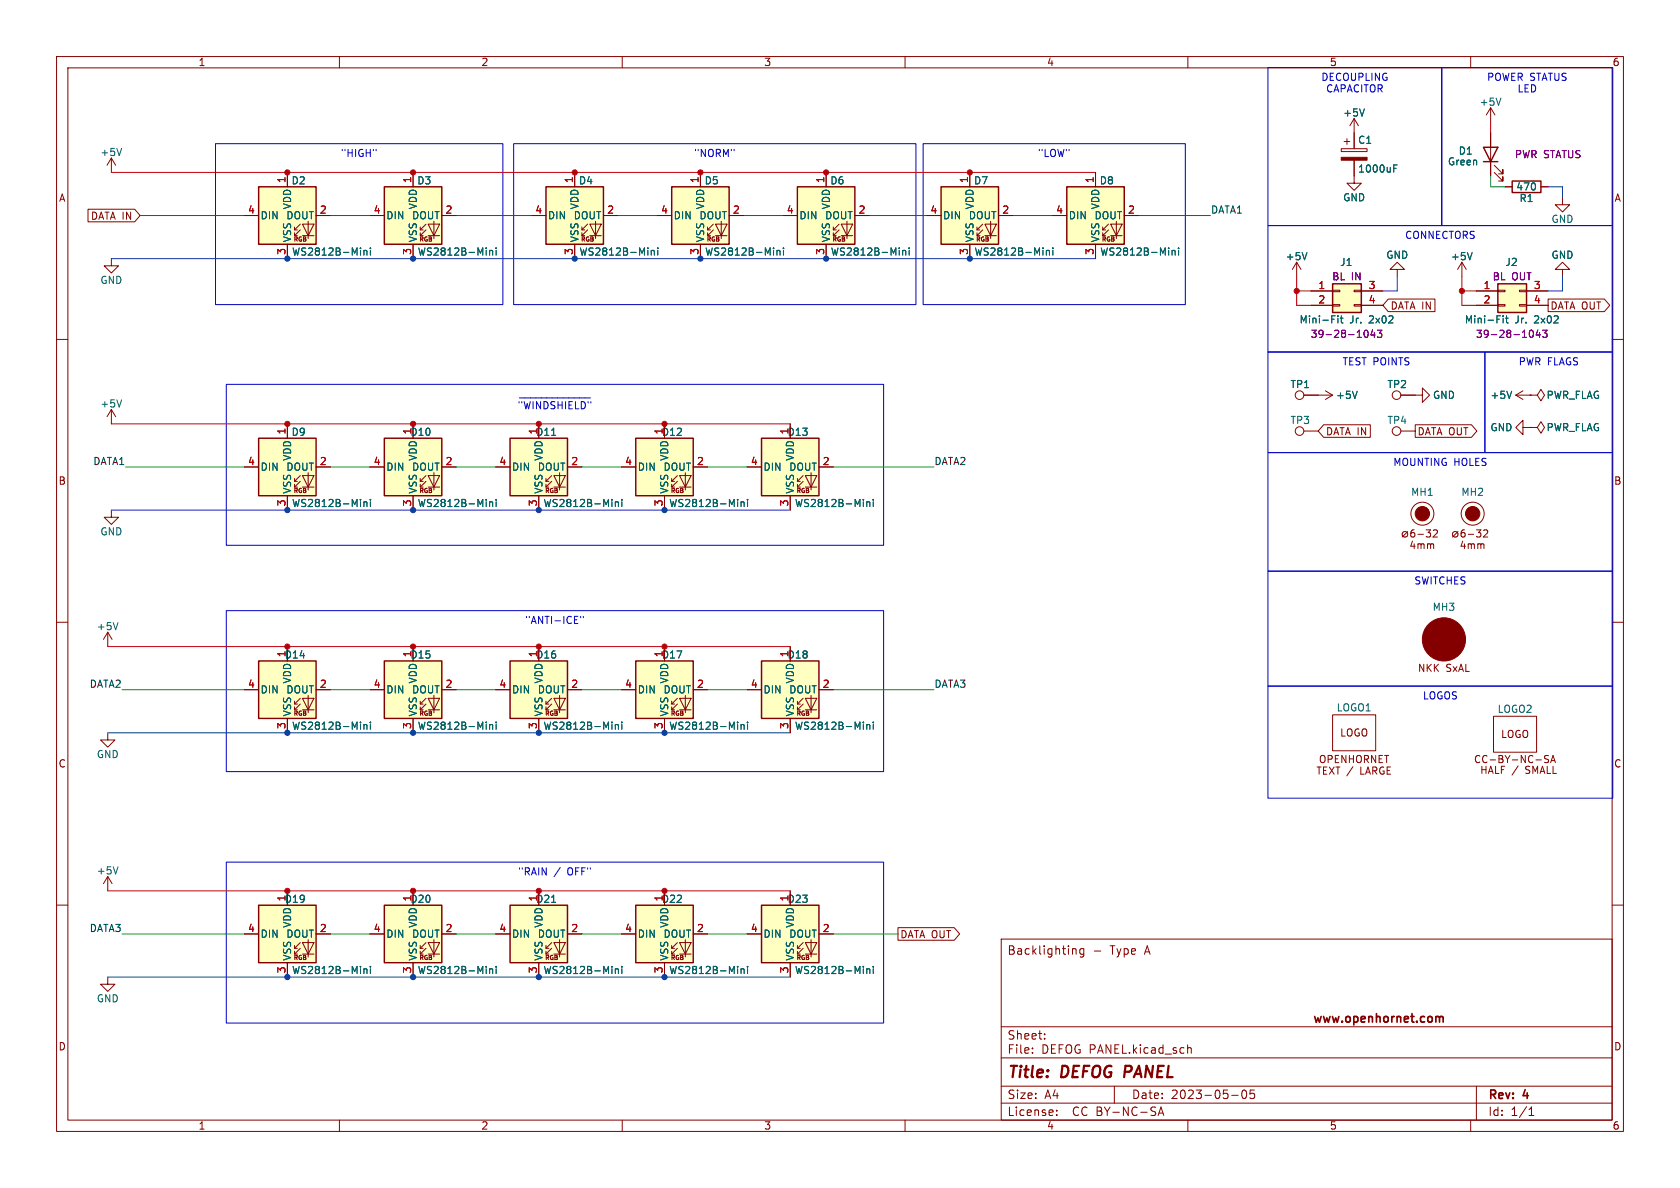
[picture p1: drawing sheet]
<svg xmlns="http://www.w3.org/2000/svg" width="297mm" height="210mm" viewBox="0 0 297 210" stroke-linecap="round" stroke-linejoin="round" font-family="sans-serif">
<defs><g id="words">
<g font-size="2.8" fill="#840000">
<text x="178" y="191">Title:</text>
<text x="187.5" y="191">DEFOG PANEL</text>
</g>
<g font-size="2.1" fill="#840000">
<text x="178" y="168.9">Backlighting</text>
<text x="196.2" y="168.9">Type</text>
<text x="202.3" y="168.9">A</text>
<text x="178" y="183.9">Sheet:</text>
<text x="232" y="181.1">www.openhornet.com</text>
<text x="178" y="186.4">File:</text>
<text x="184" y="186.4">DEFOG PANEL.kicad_sch</text>
<text x="178" y="197.4">License:</text>
<text x="178" y="194.4">Size:</text>
<text x="184.6" y="194.4">A4</text>
<text x="189.5" y="197.4">CC BY-NC-SA</text>
<text x="200" y="194.4">Date:</text>
<text x="206.9" y="194.4">2023-05-05</text>
<text x="263" y="194.6">Rev:</text>
<text x="263" y="197.4">Id:</text>
<text x="267" y="197.4">1/1</text>
<text x="269.2" y="194.6">4</text>
</g>
<g font-size="1.8" fill="#840000">
<text x="35" y="11.8">1</text>
<text x="85" y="11.8">2</text>
<text x="135" y="11.8">3</text>
<text x="185" y="11.8">4</text>
<text x="235" y="11.8">5</text>
<text x="285" y="11.8">6</text>
<text x="10.4" y="35.8">A</text>
<text x="285.4" y="35.8">A</text>
<text x="16.1" y="39">DATA IN</text>
<text x="245.7" y="54.9">DATA IN</text>
<text x="274" y="54.9">DATA OUT</text>
<text x="234.3" y="77.1">DATA IN</text>
<text x="250.5" y="77.1">DATA OUT</text>
<text x="10.3" y="85.8">B</text>
<text x="285.3" y="85.8">B</text>
<text x="252.6" y="96.2">4mm</text>
<text x="261.4" y="96.2">4mm</text>
<text x="250.6" y="118.9">NKK</text>
<text x="255.6" y="118.9">SxAL</text>
<text x="236.8" y="130.4">LOGO</text>
<text x="265.3" y="130.6">LOGO</text>
<text x="10.3" y="135.8">C</text>
<text x="244.8" y="136.1">/</text>
<text x="260.5" y="135.1">CC-BY-NC-SA</text>
<text x="261.1" y="137">HALF /</text>
<text x="269.1" y="137">SMALL</text>
<text x="285.3" y="135.8">C</text>
<text x="159.1" y="166">DATA OUT</text>
<text x="10.3" y="185.8">D</text>
<text x="285.3" y="185.8">D</text>
<text x="35" y="199.8">1</text>
<text x="85" y="199.8">2</text>
<text x="135" y="199.8">3</text>
<text x="185" y="199.8">4</text>
<text x="235" y="199.8">5</text>
<text x="285" y="199.8">6</text>
</g>
<g font-size="1.8" fill="#0000c2">
<text x="233.5" y="14.5">DECOUPLING</text>
<text x="234.4" y="16.6">CAPACITOR</text>
<text x="262.8" y="14.5">POWER STATUS</text>
<text x="268.2" y="16.6">LED</text>
<text x="60.2" y="28">&quot;HIGH&quot;</text>
<text x="122.6" y="28">&quot;NORM&quot;</text>
<text x="183.4" y="28">&quot;LOW&quot;</text>
<text x="248.3" y="42.5">CONNECTORS</text>
<text x="237.3" y="64.8">TEST POINTS</text>
<text x="268.4" y="64.8">PWR FLAGS</text>
<text x="91.8" y="70.5">_____________</text>
<text x="91.5" y="72.6">&quot;WINDSHIELD&quot;</text>
<text x="246.3" y="82.6">MOUNTING HOLES</text>
<text x="250" y="103.6">SWITCHES</text>
<text x="92.8" y="110.6">&quot;ANTI-ICE&quot;</text>
<text x="251.5" y="123.9">LOGOS</text>
<text x="91.5" y="155">&quot;RAIN</text>
<text x="100.3" y="155">OFF&quot;</text>
</g>
<g font-size="1.8" fill="#006464">
<text x="237.4" y="20.8">+5V</text>
<text x="261.5" y="18.9">+5V</text>
<text x="17.7" y="27.7">+5V</text>
<text x="240" y="25.6">C1</text>
<text x="255.9" y="29.4">Green</text>
<text x="257.8" y="27.5">D1</text>
<text x="51.5" y="32.8">D2</text>
<text x="73.7" y="32.8">D3</text>
<text x="102.3" y="32.8">D4</text>
<text x="124.5" y="32.8">D5</text>
<text x="146.7" y="32.8">D6</text>
<text x="172.1" y="32.8">D7</text>
<text x="194.4" y="32.8">D8</text>
<text x="237.4" y="35.8">GND</text>
<text x="240" y="30.7">1000uF</text>
<text x="268" y="33.8">470</text>
<text x="268.6" y="35.9">R1</text>
<text x="46" y="38.9">DIN</text>
<text x="50.6" y="38.9">DOUT</text>
<text x="51.6" y="37" transform="rotate(-90 51.6 37)">VDD</text>
<text x="68.2" y="38.9">DIN</text>
<text x="72.8" y="38.9">DOUT</text>
<text x="73.9" y="37" transform="rotate(-90 73.9 37)">VDD</text>
<text x="96.8" y="38.9">DIN</text>
<text x="101.4" y="38.9">DOUT</text>
<text x="102.4" y="37" transform="rotate(-90 102.4 37)">VDD</text>
<text x="119" y="38.9">DIN</text>
<text x="123.6" y="38.9">DOUT</text>
<text x="124.7" y="37" transform="rotate(-90 124.7 37)">VDD</text>
<text x="141.2" y="38.9">DIN</text>
<text x="145.9" y="38.9">DOUT</text>
<text x="146.9" y="37" transform="rotate(-90 146.9 37)">VDD</text>
<text x="166.6" y="38.9">DIN</text>
<text x="171.3" y="38.9">DOUT</text>
<text x="172.3" y="37" transform="rotate(-90 172.3 37)">VDD</text>
<text x="188.8" y="38.9">DIN</text>
<text x="193.5" y="38.9">DOUT</text>
<text x="194.5" y="37" transform="rotate(-90 194.5 37)">VDD</text>
<text x="274.2" y="39.6">GND</text>
<text x="51.6" y="45.3">WS2812B-Mini</text>
<text x="51.6" y="42.9" transform="rotate(-90 51.6 42.9)">VSS</text>
<text x="73.8" y="45.3">WS2812B-Mini</text>
<text x="73.9" y="42.9" transform="rotate(-90 73.9 42.9)">VSS</text>
<text x="102.4" y="45.3">WS2812B-Mini</text>
<text x="102.4" y="42.9" transform="rotate(-90 102.4 42.9)">VSS</text>
<text x="124.6" y="45.3">WS2812B-Mini</text>
<text x="124.7" y="42.9" transform="rotate(-90 124.7 42.9)">VSS</text>
<text x="146.8" y="45.3">WS2812B-Mini</text>
<text x="146.9" y="42.9" transform="rotate(-90 146.9 42.9)">VSS</text>
<text x="172.2" y="45.3">WS2812B-Mini</text>
<text x="172.3" y="42.9" transform="rotate(-90 172.3 42.9)">VSS</text>
<text x="194.4" y="45.3">WS2812B-Mini</text>
<text x="194.5" y="42.9" transform="rotate(-90 194.5 42.9)">VSS</text>
<text x="227.2" y="46.2">+5V</text>
<text x="236.9" y="47.2">J1</text>
<text x="245" y="45.9">GND</text>
<text x="256.4" y="46.2">+5V</text>
<text x="266.1" y="47.2">J2</text>
<text x="274.2" y="45.9">GND</text>
<text x="17.7" y="50.4">GND</text>
<text x="229.7" y="57.3">Mini-Fit</text>
<text x="238.6" y="57.3">Jr.</text>
<text x="242" y="57.3">2x02</text>
<text x="258.9" y="57.3">Mini-Fit</text>
<text x="267.8" y="57.3">Jr.</text>
<text x="271.2" y="57.3">2x02</text>
<text x="228.1" y="68.8">TP1</text>
<text x="236.1" y="70.7">+5V</text>
<text x="245.2" y="68.8">TP2</text>
<text x="253.3" y="70.7">GND</text>
<text x="263.4" y="70.7">+5V</text>
<text x="273.3" y="70.7">PWR_FLAG</text>
<text x="17.7" y="72.2">+5V</text>
<text x="51.5" y="77.2">D9</text>
<text x="72.5" y="77.2">D10</text>
<text x="94.7" y="77.2">D11</text>
<text x="117" y="77.2">D12</text>
<text x="139.2" y="77.2">D13</text>
<text x="228.1" y="75.1">TP3</text>
<text x="245.2" y="75.1">TP4</text>
<text x="263.4" y="76.4">GND</text>
<text x="273.3" y="76.4">PWR_FLAG</text>
<text x="46" y="83.4">DIN</text>
<text x="50.6" y="83.4">DOUT</text>
<text x="51.6" y="81.5" transform="rotate(-90 51.6 81.5)">VDD</text>
<text x="68.2" y="83.4">DIN</text>
<text x="72.8" y="83.4">DOUT</text>
<text x="73.9" y="81.5" transform="rotate(-90 73.9 81.5)">VDD</text>
<text x="90.4" y="83.4">DIN</text>
<text x="95.1" y="83.4">DOUT</text>
<text x="96.1" y="81.5" transform="rotate(-90 96.1 81.5)">VDD</text>
<text x="112.6" y="83.4">DIN</text>
<text x="117.3" y="83.4">DOUT</text>
<text x="118.3" y="81.5" transform="rotate(-90 118.3 81.5)">VDD</text>
<text x="134.9" y="83.4">DIN</text>
<text x="139.5" y="83.4">DOUT</text>
<text x="140.5" y="81.5" transform="rotate(-90 140.5 81.5)">VDD</text>
<text x="51.6" y="89.8">WS2812B-Mini</text>
<text x="51.6" y="87.4" transform="rotate(-90 51.6 87.4)">VSS</text>
<text x="73.8" y="89.8">WS2812B-Mini</text>
<text x="73.9" y="87.4" transform="rotate(-90 73.9 87.4)">VSS</text>
<text x="96" y="89.8">WS2812B-Mini</text>
<text x="96.1" y="87.4" transform="rotate(-90 96.1 87.4)">VSS</text>
<text x="118.2" y="89.8">WS2812B-Mini</text>
<text x="118.3" y="87.4" transform="rotate(-90 118.3 87.4)">VSS</text>
<text x="140.5" y="89.8">WS2812B-Mini</text>
<text x="140.5" y="87.4" transform="rotate(-90 140.5 87.4)">VSS</text>
<text x="249.4" y="87.8">MH1</text>
<text x="258.3" y="87.8">MH2</text>
<text x="17.7" y="94.8">GND</text>
<text x="17.1" y="111.6">+5V</text>
<text x="253.2" y="108.1">MH3</text>
<text x="50.3" y="116.6">D14</text>
<text x="72.5" y="116.6">D15</text>
<text x="94.7" y="116.6">D16</text>
<text x="117" y="116.6">D17</text>
<text x="139.2" y="116.6">D18</text>
<text x="46" y="122.7">DIN</text>
<text x="50.6" y="122.7">DOUT</text>
<text x="51.6" y="120.8" transform="rotate(-90 51.6 120.8)">VDD</text>
<text x="68.2" y="122.7">DIN</text>
<text x="72.8" y="122.7">DOUT</text>
<text x="73.9" y="120.8" transform="rotate(-90 73.9 120.8)">VDD</text>
<text x="90.4" y="122.7">DIN</text>
<text x="95.1" y="122.7">DOUT</text>
<text x="96.1" y="120.8" transform="rotate(-90 96.1 120.8)">VDD</text>
<text x="112.6" y="122.7">DIN</text>
<text x="117.3" y="122.7">DOUT</text>
<text x="118.3" y="120.8" transform="rotate(-90 118.3 120.8)">VDD</text>
<text x="134.9" y="122.7">DIN</text>
<text x="139.5" y="122.7">DOUT</text>
<text x="140.5" y="120.8" transform="rotate(-90 140.5 120.8)">VDD</text>
<text x="236.2" y="125.9">LOGO1</text>
<text x="51.6" y="129.2">WS2812B-Mini</text>
<text x="51.6" y="126.7" transform="rotate(-90 51.6 126.7)">VSS</text>
<text x="73.8" y="129.2">WS2812B-Mini</text>
<text x="73.9" y="126.7" transform="rotate(-90 73.9 126.7)">VSS</text>
<text x="96" y="129.2">WS2812B-Mini</text>
<text x="96.1" y="126.7" transform="rotate(-90 96.1 126.7)">VSS</text>
<text x="118.2" y="129.2">WS2812B-Mini</text>
<text x="118.3" y="126.7" transform="rotate(-90 118.3 126.7)">VSS</text>
<text x="140.5" y="129.2">WS2812B-Mini</text>
<text x="140.5" y="126.7" transform="rotate(-90 140.5 126.7)">VSS</text>
<text x="264.7" y="126.2">LOGO2</text>
<text x="17.1" y="134.2">GND</text>
<text x="17.1" y="154.7">+5V</text>
<text x="50.3" y="159.8">D19</text>
<text x="72.5" y="159.8">D20</text>
<text x="94.7" y="159.8">D21</text>
<text x="117" y="159.8">D22</text>
<text x="139.2" y="159.8">D23</text>
<text x="46" y="165.9">DIN</text>
<text x="50.6" y="165.9">DOUT</text>
<text x="51.6" y="164" transform="rotate(-90 51.6 164)">VDD</text>
<text x="68.2" y="165.9">DIN</text>
<text x="72.8" y="165.9">DOUT</text>
<text x="73.9" y="164" transform="rotate(-90 73.9 164)">VDD</text>
<text x="90.4" y="165.9">DIN</text>
<text x="95.1" y="165.9">DOUT</text>
<text x="96.1" y="164" transform="rotate(-90 96.1 164)">VDD</text>
<text x="112.6" y="165.9">DIN</text>
<text x="117.3" y="165.9">DOUT</text>
<text x="118.3" y="164" transform="rotate(-90 118.3 164)">VDD</text>
<text x="134.9" y="165.9">DIN</text>
<text x="139.5" y="165.9">DOUT</text>
<text x="140.5" y="164" transform="rotate(-90 140.5 164)">VDD</text>
<text x="51.6" y="172.3">WS2812B-Mini</text>
<text x="51.6" y="169.9" transform="rotate(-90 51.6 169.9)">VSS</text>
<text x="73.8" y="172.3">WS2812B-Mini</text>
<text x="73.9" y="169.9" transform="rotate(-90 73.9 169.9)">VSS</text>
<text x="96" y="172.3">WS2812B-Mini</text>
<text x="96.1" y="169.9" transform="rotate(-90 96.1 169.9)">VSS</text>
<text x="118.2" y="172.3">WS2812B-Mini</text>
<text x="118.3" y="169.9" transform="rotate(-90 118.3 169.9)">VSS</text>
<text x="140.5" y="172.3">WS2812B-Mini</text>
<text x="140.5" y="169.9" transform="rotate(-90 140.5 169.9)">VSS</text>
<text x="17.1" y="177.4">GND</text>
</g>
<g font-size="1.8" fill="#840084">
<text x="267.8" y="28.1">PWR STATUS</text>
<text x="235.5" y="49.7">BL IN</text>
<text x="263.8" y="49.7">BL OUT</text>
<text x="231.7" y="59.9">39-28-1043</text>
<text x="260.9" y="59.9">39-28-1043</text>
</g>
<g font-size="1.8" fill="#a90000">
<text x="50.5" y="32.4" transform="rotate(-90 50.5 32.4)">1</text>
<text x="72.8" y="32.4" transform="rotate(-90 72.8 32.4)">1</text>
<text x="101.3" y="32.4" transform="rotate(-90 101.3 32.4)">1</text>
<text x="123.6" y="32.4" transform="rotate(-90 123.6 32.4)">1</text>
<text x="145.8" y="32.4" transform="rotate(-90 145.8 32.4)">1</text>
<text x="171.2" y="32.4" transform="rotate(-90 171.2 32.4)">1</text>
<text x="193.4" y="32.4" transform="rotate(-90 193.4 32.4)">1</text>
<text x="43.8" y="37.8">4</text>
<text x="56.5" y="37.8">2</text>
<text x="66" y="37.8">4</text>
<text x="78.7" y="37.8">2</text>
<text x="94.6" y="37.8">4</text>
<text x="107.3" y="37.8">2</text>
<text x="116.8" y="37.8">4</text>
<text x="129.5" y="37.8">2</text>
<text x="139" y="37.8">4</text>
<text x="151.7" y="37.8">2</text>
<text x="164.4" y="37.8">4</text>
<text x="177.1" y="37.8">2</text>
<text x="186.7" y="37.8">4</text>
<text x="199.4" y="37.8">2</text>
<text x="50.5" y="45.1" transform="rotate(-90 50.5 45.1)">3</text>
<text x="72.8" y="45.1" transform="rotate(-90 72.8 45.1)">3</text>
<text x="101.3" y="45.1" transform="rotate(-90 101.3 45.1)">3</text>
<text x="123.6" y="45.1" transform="rotate(-90 123.6 45.1)">3</text>
<text x="145.8" y="45.1" transform="rotate(-90 145.8 45.1)">3</text>
<text x="171.2" y="45.1" transform="rotate(-90 171.2 45.1)">3</text>
<text x="193.4" y="45.1" transform="rotate(-90 193.4 45.1)">3</text>
<text x="233" y="51.2">1</text>
<text x="233" y="53.7">2</text>
<text x="241.9" y="51.2">3</text>
<text x="241.9" y="53.7">4</text>
<text x="262.2" y="51.2">1</text>
<text x="262.2" y="53.7">2</text>
<text x="271.1" y="51.2">3</text>
<text x="271.1" y="53.7">4</text>
<text x="50.5" y="76.9" transform="rotate(-90 50.5 76.9)">1</text>
<text x="72.8" y="76.9" transform="rotate(-90 72.8 76.9)">1</text>
<text x="95" y="76.9" transform="rotate(-90 95 76.9)">1</text>
<text x="117.2" y="76.9" transform="rotate(-90 117.2 76.9)">1</text>
<text x="139.4" y="76.9" transform="rotate(-90 139.4 76.9)">1</text>
<text x="43.8" y="82.3">4</text>
<text x="56.5" y="82.3">2</text>
<text x="66" y="82.3">4</text>
<text x="78.7" y="82.3">2</text>
<text x="88.2" y="82.3">4</text>
<text x="100.9" y="82.3">2</text>
<text x="110.5" y="82.3">4</text>
<text x="123.2" y="82.3">2</text>
<text x="132.7" y="82.3">4</text>
<text x="145.4" y="82.3">2</text>
<text x="50.5" y="89.6" transform="rotate(-90 50.5 89.6)">3</text>
<text x="72.8" y="89.6" transform="rotate(-90 72.8 89.6)">3</text>
<text x="95" y="89.6" transform="rotate(-90 95 89.6)">3</text>
<text x="117.2" y="89.6" transform="rotate(-90 117.2 89.6)">3</text>
<text x="139.4" y="89.6" transform="rotate(-90 139.4 89.6)">3</text>
<text x="50.5" y="116.2" transform="rotate(-90 50.5 116.2)">1</text>
<text x="72.8" y="116.2" transform="rotate(-90 72.8 116.2)">1</text>
<text x="95" y="116.2" transform="rotate(-90 95 116.2)">1</text>
<text x="117.2" y="116.2" transform="rotate(-90 117.2 116.2)">1</text>
<text x="139.4" y="116.2" transform="rotate(-90 139.4 116.2)">1</text>
<text x="43.8" y="121.7">4</text>
<text x="56.5" y="121.7">2</text>
<text x="66" y="121.7">4</text>
<text x="78.7" y="121.7">2</text>
<text x="88.2" y="121.7">4</text>
<text x="100.9" y="121.7">2</text>
<text x="110.5" y="121.7">4</text>
<text x="123.2" y="121.7">2</text>
<text x="132.7" y="121.7">4</text>
<text x="145.4" y="121.7">2</text>
<text x="50.5" y="128.9" transform="rotate(-90 50.5 128.9)">3</text>
<text x="72.8" y="128.9" transform="rotate(-90 72.8 128.9)">3</text>
<text x="95" y="128.9" transform="rotate(-90 95 128.9)">3</text>
<text x="117.2" y="128.9" transform="rotate(-90 117.2 128.9)">3</text>
<text x="139.4" y="128.9" transform="rotate(-90 139.4 128.9)">3</text>
<text x="50.5" y="159.4" transform="rotate(-90 50.5 159.4)">1</text>
<text x="72.8" y="159.4" transform="rotate(-90 72.8 159.4)">1</text>
<text x="95" y="159.4" transform="rotate(-90 95 159.4)">1</text>
<text x="117.2" y="159.4" transform="rotate(-90 117.2 159.4)">1</text>
<text x="139.4" y="159.4" transform="rotate(-90 139.4 159.4)">1</text>
<text x="43.8" y="164.8">4</text>
<text x="56.5" y="164.8">2</text>
<text x="66" y="164.8">4</text>
<text x="78.7" y="164.8">2</text>
<text x="88.2" y="164.8">4</text>
<text x="100.9" y="164.8">2</text>
<text x="110.5" y="164.8">4</text>
<text x="123.2" y="164.8">2</text>
<text x="132.7" y="164.8">4</text>
<text x="145.4" y="164.8">2</text>
<text x="50.5" y="172.1" transform="rotate(-90 50.5 172.1)">3</text>
<text x="72.8" y="172.1" transform="rotate(-90 72.8 172.1)">3</text>
<text x="95" y="172.1" transform="rotate(-90 95 172.1)">3</text>
<text x="117.2" y="172.1" transform="rotate(-90 117.2 172.1)">3</text>
<text x="139.4" y="172.1" transform="rotate(-90 139.4 172.1)">3</text>
</g>
<g font-size="1.8" fill="#0f0f0f">
<text x="214" y="37.8">DATA1</text>
<text x="16.5" y="82.3">DATA1</text>
<text x="165.1" y="82.3">DATA2</text>
<text x="15.8" y="121.7">DATA2</text>
<text x="165.1" y="121.7">DATA3</text>
<text x="15.8" y="164.8">DATA3</text>
</g>
<g font-size="1.1" fill="#840000">
<text x="51.8" y="42.9">RGB</text>
<text x="74.1" y="42.9">RGB</text>
<text x="102.6" y="42.9">RGB</text>
<text x="124.9" y="42.9">RGB</text>
<text x="147.1" y="42.9">RGB</text>
<text x="172.5" y="42.9">RGB</text>
<text x="194.7" y="42.9">RGB</text>
<text x="51.8" y="87.3">RGB</text>
<text x="74.1" y="87.3">RGB</text>
<text x="96.3" y="87.3">RGB</text>
<text x="118.5" y="87.3">RGB</text>
<text x="140.7" y="87.3">RGB</text>
<text x="51.8" y="126.7">RGB</text>
<text x="74.1" y="126.7">RGB</text>
<text x="96.3" y="126.7">RGB</text>
<text x="118.5" y="126.7">RGB</text>
<text x="140.7" y="126.7">RGB</text>
<text x="51.8" y="169.9">RGB</text>
<text x="74.1" y="169.9">RGB</text>
<text x="96.3" y="169.9">RGB</text>
<text x="118.5" y="169.9">RGB</text>
<text x="140.7" y="169.9">RGB</text>
</g>
</g></defs>
<g fill="none" stroke="#840000" stroke-width=".18">
<path d="M10 10h277v190h-277zM12 12h273v186h-273zM60 10v2M110 10v2M160 10v2M210 10v2M260 10v2M263.5 19.1v2.5M263.5 19.1l-.7 1.2M263.5 19.1l.8 1.2M15.6 37h8.2l1 1.1-1 1.1h-8.2zM19.7 27.9l-.8 1.3"/>
<path d="M19.7 27.9v2.6M19.7 27.9l.7 1.3M43.2 38.1h2.5M50.8 30.5v2.5M53.1 39.6l-1 1v-.5M53.5 39.6h2l-1 2.1zM54.5 39.1v3.1M55.9 38.1h2.5M65.4 38.1h2.5M73 30.5v2.5M75.3 39.6l-1 1v-.5M75.7 39.6h2l-1 2.1z"/>
<path d="M76.7 39.1v3.1M78.1 38.1h2.5M94 38.1h2.5M101.6 30.5v2.5M103.9 39.6l-1 1v-.5M104.3 39.6h2l-1 2.1zM105.3 39.1v3.1M106.7 38.1h2.5M116.2 38.1h2.5M123.8 30.5v2.5M126.1 39.6l-1 1v-.5M126.5 39.6h2l-1 2.1z"/>
<path d="M127.5 39.1v3.1M128.9 38.1h2.5M138.4 38.1h2.6M146 30.5v2.5M148.3 39.6l-1 1v-.5M148.7 39.6h2l-1 2.1zM149.7 39.1v3.1M151.1 38.1h2.6M163.8 38.1h2.6M171.4 30.5v2.5M173.7 39.6l-1 1v-.5M174.1 39.6h2l-1 2.1z"/>
<path d="M175.1 39.1v3.1M176.5 38.1h2.6M186.1 38.1h2.5M193.7 30.5v2.5M196 39.6l-1.1 1v-.5M196.3 39.6h2.1l-1 2.1zM197.4 39.1v3.1M198.8 38.1h2.5M237.1 26.3h4.6v.5h-4.6zM237.6 25h1M238.1 24.5v1M239.4 28.3v4.1h1.3l-1.3 1.3-1.3-1.3h1.3"/>
<path d="M239.4 21v5.3M239.4 21l-.8 1.2M239.4 21l.8 1.2M263.5 23.5v7.6M264.2 30.5l1.5 1.5v-.8v.8h-.8M264.2 29.2l1.5 1.5v-.7v.7h-.8M266.1 33h1.2M272.4 33h1.3M276.2 34.9v1.3h1.3l-1.3 1.3-1.2-1.3h1.2M10 60h2M19.7 45.7v1.3h1.3l-1.3 1.3-1.3-1.3h1.3M50.8 43.2v2.5"/>
<path d="M52.1 41.7h.5M52.1 40.6h.5M53.1 40.6l-1 1.1v-.6M53.5 41.7h2M73 43.2v2.5M74.3 41.7h.5M74.3 40.6h.5M75.3 40.6l-1 1.1v-.6M75.7 41.7h2M101.6 43.2v2.5M102.9 41.7h.5M102.9 40.6h.5"/>
<path d="M103.9 40.6l-1 1.1v-.6M104.3 41.7h2M123.8 43.2v2.5M125.1 41.7h.5M125.1 40.6h.5M126.1 40.6l-1 1.1v-.6M126.5 41.7h2M146 43.2v2.5M147.3 41.7h.5M147.3 40.6h.5M148.3 40.6l-1 1.1v-.6M148.7 41.7h2"/>
<path d="M171.4 43.2v2.5M172.7 41.7h.5M172.7 40.6h.5M173.7 40.6l-1 1.1v-.6M174.1 41.7h2M193.7 43.2v2.5M194.9 41.7h.6M194.9 40.6h.6M196 40.6l-1.1 1.1v-.6M196.3 41.7h2.1M229.2 46.4l-.7 1.2M229.2 46.4v2.5"/>
<path d="M229.2 46.4l.8 1.2M231.8 51.4h3.8M231.8 54h3.8M235.6 53.8h1.3v.3h-1.3zM235.6 51.3h1.3v.3h-1.3zM239.4 53.8h1.3v.3h-1.3zM239.4 51.3h1.3v.3h-1.3zM240.7 51.4h3.8M240.7 54h3.8M245.4 52.9h8.3v2.2h-8.3l-.9-1.1zM247 47.6h1.3l-1.3-1.2-1.3 1.2h1.3v1.3M258.4 46.4l-.7 1.2"/>
<path d="M258.4 46.4v2.5M258.4 46.4l.8 1.2M261 51.4h3.8M261 54h3.8M264.8 53.8h1.3v.3h-1.3zM264.8 51.3h1.3v.3h-1.3zM268.6 53.8h1.3v.3h-1.3zM268.6 51.3h1.3v.3h-1.3zM269.9 51.4h3.8M269.9 54h3.8M273.7 52.9h9.9l1 1.1-1 1.1h-9.9zM276.2 47.6h1.3l-1.3-1.2-1.2 1.2h1.2v1.3"/>
<path d="M285 60h2M19.7 72.4v2.5M19.7 72.4l-.8 1.3M19.7 72.4l.7 1.3M50.8 74.9v2.6M73 74.9v2.6M95.2 74.9v2.6M117.5 74.9v2.6M139.7 74.9v2.6M230.5 76.2h2.5M230.5 69.9h5.1M234 75.1h8.3v2.2h-8.3l-1-1.1z"/>
<path d="M234.3 69.1l1.3 .8M235.6 69.9l-1.3 .7M247.6 69.9h3.9v-1.3l1.2 1.3-1.2 1.2v-1.2M247.6 76.2h2.6M250.2 75.1h9.9l1 1.1-1 1.1h-9.9zM268 69.9l1.2 .7M268 69.9h2.5M269.2 75.6v-1.3l-1.2 1.3 1.2 1.2v-1.2h1.3M269.2 69.1l-1.2 .8M270.5 75.6h1.3l.6-1.1 .6 1.1-.6 1-.6-1M270.5 75.6h.1M270.5 69.9h1.3l.6-1.1 .6 1.1-.6 1-.6-1"/>
<path d="M270.5 69.9h.1M19.7 90.2v1.2h1.3l-1.3 1.3-1.3-1.3h1.3M43.2 82.6h2.5M50.8 87.6v2.6M52.1 86.1h.5M52.1 85.1h.5M53.1 85.1l-1 1v-.5M53.1 84.1l-1 1v-.5M53.5 84.1h2l-1 2zM53.5 86.1h2M54.5 83.6v3M55.9 82.6h2.5"/>
<path d="M65.4 82.6h2.5M73 87.6v2.6M74.3 86.1h.5M74.3 85.1h.5M75.3 85.1l-1 1v-.5M75.3 84.1l-1 1v-.5M75.7 84.1h2l-1 2zM75.7 86.1h2M76.7 83.6v3M78.1 82.6h2.5M87.6 82.6h2.6M95.2 87.6v2.6"/>
<path d="M96.5 86.1h.5M96.5 85.1h.5M97.5 85.1l-1 1v-.5M97.5 84.1l-1 1v-.5M97.9 84.1h2l-1 2zM97.9 86.1h2M98.9 83.6v3M100.3 82.6h2.6M109.9 82.6h2.5M117.5 87.6v2.6M118.7 86.1h.6M118.7 85.1h.6"/>
<path d="M119.8 85.1l-1.1 1v-.5M119.8 84.1l-1.1 1v-.5M120.1 84.1h2.1l-1 2zM120.1 86.1h2.1M121.2 83.6v3M122.6 82.6h2.5M132.1 82.6h2.5M139.7 87.6v2.6M141 86.1h.5M141 85.1h.5M142 85.1l-1 1v-.5M142 84.1l-1 1v-.5"/>
<path d="M142.4 84.1h2l-1 2zM142.4 86.1h2M143.4 83.6v3M144.8 82.6h2.5M248.9 94l-1 .9M249.7 95.6l-.3 1h.8M250 93.7h-.4a.86 .86 0 0 0 0 1.2l.5-.1v-.4l-.2-.3-.4 .1-.1 .2M250 96.1v.9M250.7 94.5h.9M250.7 96.3l.3-.2 .2 .2M250.7 96.1v.9M251.2 96.3l.2-.2 .3 .1 .1 .8"/>
<path d="M251.2 96.3v.7M252.1 93.7h.8l-.4 .4 .3 .1 .1 .2M252.4 96.1v.9M252.9 96.3v.7M253.4 93.8l.5-.1 .2 .3-.8 .9M253.5 96.3v.7M256.8 94.6a.51 .51 0 0 1 .6-.6 .51 .51 0 0 1 .3 .7 .51 .51 0 0 1-.8 .1M257.7 94l-.9 .9M258.6 95.6l-.3 1h.8M258.9 93.7h-.4a.86 .86 0 0 0 0 1.2l.5-.1v-.4l-.2-.3-.4 .1-.1 .2M258.9 96.1v.9M259.6 94.5h.9"/>
<path d="M259.6 96.1v.9M259.6 96.3l.3-.2 .2 .2M260.1 96.3l.2-.2 .3 .1 .1 .8M260.1 96.3v.7M261 93.7h.8l-.4 .4 .3 .1 .1 .2M261.3 96.1v.9M261.8 96.3v.7M262.3 93.8l.5-.1 .2 .3-.8 .9M262.3 96.3v.7M10 110h2M19 111.8l-.7 1.2M19 111.8v2.5"/>
<path d="M19 111.8l.8 1.2M50.8 114.3v2.5M73 114.3v2.5M95.2 114.3v2.5M117.5 114.3v2.5M139.7 114.3v2.5M285 110h2M19 129.5v1.3h1.3l-1.3 1.3-1.2-1.3h1.2M43.2 121.9h2.5M50.8 127v2.5M52.1 125.5h.5M52.1 124.5h.5"/>
<path d="M53.1 124.5l-1 1v-.5M53.1 123.4l-1 1.1v-.5M53.5 123.4h2l-1 2.1zM53.5 125.5h2M54.5 122.9v3.1M55.9 121.9h2.5M65.4 121.9h2.5M73 127v2.5M74.3 125.5h.5M74.3 124.5h.5M75.3 124.5l-1 1v-.5M75.3 123.4l-1 1.1v-.5"/>
<path d="M75.7 123.4h2l-1 2.1zM75.7 125.5h2M76.7 122.9v3.1M78.1 121.9h2.5M87.6 121.9h2.6M95.2 127v2.5M96.5 125.5h.5M96.5 124.5h.5M97.5 124.5l-1 1v-.5M97.5 123.4l-1 1.1v-.5M97.9 123.4h2l-1 2.1zM97.9 125.5h2"/>
<path d="M98.9 122.9v3.1M100.3 121.9h2.6M109.9 121.9h2.5M117.5 127v2.5M118.7 125.5h.6M118.7 124.5h.6M119.8 124.5l-1.1 1v-.5M119.8 123.4l-1.1 1.1v-.5M120.1 123.4h2.1l-1 2.1zM120.1 125.5h2.1M121.2 122.9v3.1M122.6 121.9h2.5"/>
<path d="M132.1 121.9h2.5M139.7 127v2.5M141 125.5h.5M141 124.5h.5M142 124.5l-1 1v-.5M142 123.4l-1 1.1v-.5M142.4 123.4h2l-1 2.1zM142.4 125.5h2M143.4 122.9v3.1M144.8 121.9h2.5M232.8 135.6h.8M233.2 135.6v1.3"/>
<path d="M233.6 133.6l.1-.1a.43 .43 0 0 1 .6 .5v.4a.42 .42 0 0 1-.5 .4 .42 .42 0 0 1-.4-.4v-.4zM234 136.2h.4M234.6 135.6h-.6v1.3h.6M234.8 134.2l.6-.1 .1-.1v-.3l-.7-.2v1.3M235 135.6l.9 1.3M235.6 126.4h7.6v6.3h-7.6zM235.9 135.6l-.9 1.3M236.1 134.1h.4M236.2 135.6h.7M236.5 135.6v1.3M236.7 133.5h-.6v1.3h.6M237.9 133.5v1.3l-.7-1.3v1.3"/>
<path d="M238.5 134.1h.8M238.5 133.5v1.3M239.2 135.5l-1.1 1.7M239.3 133.5v1.3M239.9 133.7l.2-.2a.43 .43 0 0 1 .6 .5v.4a.42 .42 0 0 1-.5 .4 .42 .42 0 0 1-.4-.4zM240.6 135.6v1.3h.6M241.2 134.2l.6-.1 .1-.1v-.3l-.7-.2v1.3M241.4 136.9l.4-1.3 .5 1.3M241.5 134.2l.4 .6M241.5 136.5h.6M242.7 136.3l.6-.1 .1-.2v-.3l-.7-.1v1.3M243 136.3l.4 .6"/>
<path d="M243.2 133.5v1.3l-.7-1.3v1.3M243.8 134.1h.4M244.3 135.6a.66 .66 0 0 0-.4 .7 .66 .66 0 0 0 .5 .6l.3-.2M244.4 133.5h-.6v1.3h.6M244.8 133.5h.7M245.1 133.5v1.3M245.2 135.6v1.3h.6M264 126.6h7.7v6.4h-7.7zM268.4 135.4l-1.1 1.6M273.8 133.6l-.5-.1-.2 .2v.3l.5 .3 .2 .3-.3 .2h-.5M274.1 134.8l.5-1.3 .4 1.3M274.3 134.5h.6"/>
<path d="M10 160h2M19 154.9v2.6M19 154.9l-.7 1.3M19 154.9l.8 1.3M50.8 157.5v2.5M73 157.5v2.5M95.2 157.5v2.5M117.5 157.5v2.5M139.7 157.5v2.5M285 160h2M19 172.7v1.3h1.3l-1.3 1.3-1.2-1.3h1.2M43.2 165.1h2.5"/>
<path d="M50.8 170.2v2.5M52.1 168.7h.5M52.1 167.6h.5M53.1 167.6l-1 1.1v-.6M53.1 166.6l-1 1v-.5M53.5 166.6h2l-1 2.1zM53.5 168.7h2M54.5 166.1v3.1M55.9 165.1h2.5M65.4 165.1h2.5M73 170.2v2.5M74.3 168.7h.5"/>
<path d="M74.3 167.6h.5M75.3 167.6l-1 1.1v-.6M75.3 166.6l-1 1v-.5M75.7 166.6h2l-1 2.1zM75.7 168.7h2M76.7 166.1v3.1M78.1 165.1h2.5M87.6 165.1h2.6M95.2 170.2v2.5M96.5 168.7h.5M96.5 167.6h.5M97.5 167.6l-1 1.1v-.6"/>
<path d="M97.5 166.6l-1 1v-.5M97.9 166.6h2l-1 2.1zM97.9 168.7h2M98.9 166.1v3.1M100.3 165.1h2.6M109.9 165.1h2.5M117.5 170.2v2.5M118.7 168.7h.6M118.7 167.6h.6M119.8 167.6l-1.1 1.1v-.6M119.8 166.6l-1.1 1v-.5M120.1 166.6h2.1l-1 2.1z"/>
<path d="M120.1 168.7h2.1M121.2 166.1v3.1M122.6 165.1h2.5M132.1 165.1h2.5M139.7 170.2v2.5M141 168.7h.5M141 167.6h.5M142 167.6l-1 1.1v-.6M142 166.6l-1 1v-.5M142.4 166.6h2l-1 2.1zM142.4 168.7h2M143.4 166.1v3.1"/>
<path d="M144.8 165.1h2.5M158.7 164h10l1 1.1-1 1.1h-10zM177 166h108v32h-108zM189.8 167.7l.4 .1v.1v.8M191.6 167.8l-.4-.1-.3 .3v.4l.1 .2h.6M191.6 167.7v1.2l-.3 .3-.3-.1M193.5 168.1h1.1M60 198v2M110 198v2M160 198v2M177 195h108M177 192h108"/>
<path d="M177 187h108M177 181.5h108M182.5 186.1v.1M182.5 185.3v.1M184.7 183.6v.1M184.7 182.8v.1M186.8 197.1v.1M186.8 196.3v.1M197 192v3M204.7 197.2l.5-1.5 .5 1.5M204.9 196.8h.7M210 184.7v1.5"/>
<path d="M210 185.3l.2-.1 .3 .1 .1 .9M210 198v2M217.7 193.6h1.2M219.7 192.8l.2-.1a.81 .81 0 0 1 .6 .6 .81 .81 0 0 1-.3 .8l-.2 .1a.81 .81 0 0 1-.3-1.4zM221.7 192.7h-.7v.7l.2-.1h.5l.1 .3-.1 .5-.2 .1-.5-.1M260 198v2M261 192v6M270.3 197.2h.9M270.3 196.1l.4-.4v1.5"/>
<circle cx="229.7" cy="76.2" r=".76"/>
<circle cx="229.7" cy="69.8" r=".76"/>
<circle cx="246.9" cy="76.2" r=".76"/>
<circle cx="246.9" cy="69.8" r=".76"/>
<circle cx="248.4" cy="94.5" r=".5"/>
<circle cx="251.5" cy="90.8" r="2.03"/>
<circle cx="260.3" cy="90.8" r="2.03"/>
</g>
<path d="M254.4 179.8l.1 .1M254.5 179.9v.8M254.5 179.9l.2-.2 .4 .1v.9" fill="none" stroke="#840000" stroke-width=".3"/>
<g fill="#ffffc2" stroke="#ffffc2" stroke-width=".18">
<path d="M112.4 116.8h10.2v10.2h-10.2z"/>
<path d="M67.9 160h10.2v10.2h-10.2z"/>
<path d="M45.7 116.8h10.2v10.2h-10.2z"/>
<path d="M264.8 50.2h5.1v5h-5.1z"/>
<path d="M235.6 50.2h5.1v5h-5.1z"/>
<path d="M90.2 160h10.1v10.2h-10.1z"/>
<path d="M90.2 116.8h10.1v10.2h-10.1z"/>
<path d="M45.7 160h10.2v10.2h-10.2z"/>
<path d="M67.9 116.8h10.2v10.2h-10.2z"/>
<path d="M118.7 33h10.2v10.2h-10.2z"/>
<path d="M141 33h10.1v10.2h-10.1z"/>
<path d="M96.5 33h10.2v10.2h-10.2z"/>
<path d="M67.9 33h10.2v10.2h-10.2z"/>
<path d="M134.6 116.8h10.2v10.2h-10.2z"/>
<path d="M112.4 160h10.2v10.2h-10.2z"/>
<path d="M166.4 33h10.1v10.2h-10.1z"/>
<path d="M134.6 160h10.2v10.2h-10.2z"/>
<path d="M45.7 33h10.2v10.2h-10.2z"/>
<path d="M67.9 77.5h10.2v10.1h-10.2z"/>
<path d="M188.6 33h10.2v10.2h-10.2z"/>
<path d="M45.7 77.5h10.2v10.1h-10.2z"/>
<path d="M112.4 77.5h10.2v10.1h-10.2z"/>
<path d="M90.2 77.5h10.1v10.1h-10.1z"/>
<path d="M134.6 77.5h10.2v10.1h-10.2z"/>
</g>
<g fill="none" stroke="#840000" stroke-width=".25">
<path d="M45.7 33h10.2v10.2h-10.2zM67.9 33h10.2v10.2h-10.2zM96.5 33h10.2v10.2h-10.2zM118.7 33h10.2v10.2h-10.2zM141 33h10.1v10.2h-10.1zM166.4 33h10.1v10.2h-10.1zM188.6 33h10.2v10.2h-10.2zM262.3 26h2.5l-1.3 2.6zM262.3 28.6h2.5M267.3 32h5.1v2h-5.1zM235.6 50.2h5.1v5h-5.1zM264.8 50.2h5.1v5h-5.1z"/>
<path d="M45.7 77.5h10.2v10.1h-10.2zM67.9 77.5h10.2v10.1h-10.2zM90.2 77.5h10.1v10.1h-10.1zM112.4 77.5h10.2v10.1h-10.2zM134.6 77.5h10.2v10.1h-10.2zM45.7 116.8h10.2v10.2h-10.2zM67.9 116.8h10.2v10.2h-10.2zM90.2 116.8h10.1v10.2h-10.1zM112.4 116.8h10.2v10.2h-10.2zM134.6 116.8h10.2v10.2h-10.2zM45.7 160h10.2v10.2h-10.2zM67.9 160h10.2v10.2h-10.2z"/>
<path d="M90.2 160h10.1v10.2h-10.1zM112.4 160h10.2v10.2h-10.2zM134.6 160h10.2v10.2h-10.2z"/>
</g>
<g fill="none" stroke="#006464" stroke-width=".18">
<path d="M241.2 19.2l-.4 1.3M265.3 17.3l-.4 1.3M21.5 26.2l-.4 1.3M246.4 29.8h.4M246.4 29.2h.6M64.3 44.3v.8M64.3 44.4l.2-.1h.3l.1 .8M65.5 43.8v.2M65.5 44.3v.8M86.6 44.3v.8M86.6 44.4l.1-.1h.3l.1 .8M87.7 43.8v.2"/>
<path d="M87.7 44.3v.8M115.1 44.4l.2-.1h.3l.1 .8M115.1 44.3v.8M116.3 43.8v.2M116.3 44.3v.8M137.4 44.3v.8M137.4 44.4l.1-.1h.3l.1 .8M138.5 43.8v.2M138.5 44.3v.8M159.6 44.4l.2-.1h.3v.8M159.6 44.3v.8M160.7 43.8v.2"/>
<path d="M160.7 44.3v.8M185 44.4l.2-.1h.3v.8M185 44.3v.8M186.1 43.8v.2M186.1 44.3v.8M207.2 44.4l.2-.1h.3l.1 .8M207.2 44.3v.8M208.4 43.8v.2M208.4 44.3v.8M231 44.6l-.4 1.3M236.5 55.8v.1M236.5 56.2v.9"/>
<path d="M236.9 56.2h.5M237.1 55.8v1.1l.3 .2M260.3 44.6l-.5 1.3M265.7 55.8v.1M265.7 56.2v.9M266.2 56.2h.4M266.3 55.8v1.1l.3 .2M21.5 70.7l-.4 1.3M239.9 69.2l-.4 1.2M267.2 69.2l-.4 1.2M64.3 88.7v.9M64.3 88.8l.2-.1 .3 .1 .1 .8"/>
<path d="M65.5 88.3v.1M65.5 88.7v.9M86.6 88.7v.9M86.6 88.8l.1-.1 .3 .1 .1 .8M87.7 88.3v.1M87.7 88.7v.9M108.8 88.7v.9M108.8 88.8l.2-.1 .3 .1v.8M109.9 88.3v.1M109.9 88.7v.9M131 88.7v.9M131 88.8l.2-.1 .3 .1 .1 .8"/>
<path d="M132.2 88.3v.1M132.2 88.7v.9M153.2 88.7v.9M153.2 88.8l.2-.1 .3 .1 .1 .8M154.4 88.3v.1M154.4 88.7v.9M20.9 110.1l-.5 1.2M64.3 128.2l.2-.1h.3l.1 .8M64.3 128.1v.8M65.5 127.7v.1M65.5 128.1v.8M86.6 128.2l.1-.1h.3l.1 .8"/>
<path d="M86.6 128.1v.8M87.7 127.7v.1M87.7 128.1v.8M108.8 128.2l.2-.1h.3v.8M108.8 128.1v.8M109.9 127.7v.1M109.9 128.1v.8M131 128.1v.8M131 128.2l.2-.1h.3l.1 .8M132.2 127.7v.1M132.2 128.1v.8M153.2 128.2l.2-.1h.3l.1 .8"/>
<path d="M153.2 128.1v.8M154.4 127.7v.1M154.4 128.1v.8M20.9 153.2l-.5 1.3M64.3 171.4l.2-.1h.3l.1 .8M64.3 171.3v.8M65.5 170.8v.2M65.5 171.3v.8M86.6 171.3v.8M86.6 171.4l.1-.1h.3l.1 .8M87.7 170.8v.2M87.7 171.3v.8"/>
<path d="M108.8 171.4l.2-.1h.3v.8M108.8 171.3v.8M109.9 170.8v.2M109.9 171.3v.8M131 171.3v.8M131 171.4l.2-.1h.3l.1 .8M132.2 170.8v.2M132.2 171.3v.8M153.2 171.4l.2-.1h.3l.1 .8M153.2 171.3v.8M154.4 170.8v.2M154.4 171.3v.8"/>
</g>
<path d="M241.2 58.6l.3-.2a.68 .68 0 0 1 .4 .6 .68 .68 0 0 1-.4 .6l-.3-.2M242.7 58.3l-.3 .9h.7M243 58.8v.8M243.5 58.4h.8l-.4 .4 .3 .2v.5l-.1 .1-.6-.1M270.4 58.6l.3-.2a.68 .68 0 0 1 .4 .6 .68 .68 0 0 1-.4 .6l-.3-.2M271.9 58.3l-.3 .9h.8M272.2 58.8v.8M272.7 58.4h.8l-.4 .4 .3 .2v.5l-.1 .1-.6-.1" fill="none" stroke="#840084" stroke-width=".18"/>
<g fill="#840000" stroke="#840000" stroke-width=".18">
<path d="M237.1 27.8h4.6v.5h-4.6z"/>
<circle cx="255.3" cy="113" r="3.8"/>
<circle cx="260.4" cy="90.8" r="1.27"/>
<circle cx="251.5" cy="90.8" r="1.27"/>
</g>
<g fill="none" stroke="#0000c2" stroke-width=".18">
<path d="M224.2 11.9h30.7v28h-30.7zM254.9 11.9h30.2v28h-30.2zM38.1 25.4h50.8v28.4h-50.8zM66.5 26.4v.2M90.8 25.4h71.1v28.4h-71.1zM163.2 25.4h46.3v28.4h-46.3zM224.2 39.9h60.9v22.3h-60.9zM40 67.9h116.2v28.5h-116.2zM224.2 62.2h38.3v17.8h-38.3zM262.5 62.2h22.6v17.8h-22.6zM224.2 80h60.9v21h-60.9zM40 108h116.2v28.4h-116.2z"/>
<path d="M101.6 110.2h.6M101.6 109h.6M102.6 109v.2M103.1 109v.2M224.2 101h60.9v20.3h-60.9zM224.2 121.3h60.9v19.8h-60.9zM40 152.4h116.2v28.4h-116.2zM99 153.3l-1 1.7"/>
</g>
<path d="M273.7 33h2.5v1.9M19.7 45.7h174M247 48.9v2.5h-2.5M276.2 48.9v2.5h-2.5M19.7 90.2h120M19 129.5h120.7M19 172.7h120.7" fill="none" stroke="#0a419f" stroke-width=".18"/>
<path d="M19.7 30.5h174M263.5 21.6v1.9M229.2 48.9v5.1h2.6M229.2 51.4h2.6M258.4 48.9v5.1h2.6M258.4 51.4h2.6M19.7 74.9h120M19 114.3h120.7M19 157.5h120.7" fill="none" stroke="#c1000d" stroke-width=".18"/>
<g fill="none" stroke="#009600" stroke-width=".18">
<path d="M24.8 38.1h18.4M58.4 38.1h7M80.6 38.1h13.4M109.2 38.1h7M131.4 38.1h7M153.7 38.1h10.1M179.1 38.1h7M201.3 38.1h12.7M263.5 31.1v1.9h2.6M22.2 82.6h21M58.4 82.6h7M80.6 82.6h7"/>
<path d="M102.9 82.6h7M125.1 82.6h7M147.3 82.6h17.8M21.6 121.9h21.6M58.4 121.9h7M80.6 121.9h7M102.9 121.9h7M125.1 121.9h7M147.3 121.9h17.8M21.6 165.1h21.6M58.4 165.1h7M80.6 165.1h7"/>
<path d="M102.9 165.1h7M125.1 165.1h7M147.3 165.1h11.4"/>
</g>
<g fill="#c1000d" stroke="#c1000d" stroke-width=".18">
<circle cx="229.2" cy="51.4" r=".46"/>
<circle cx="117.5" cy="157.5" r=".46"/>
<circle cx="95.2" cy="157.5" r=".46"/>
<circle cx="101.6" cy="30.5" r=".46"/>
<circle cx="146" cy="30.5" r=".46"/>
<circle cx="73" cy="30.5" r=".46"/>
<circle cx="50.8" cy="30.5" r=".46"/>
<circle cx="123.8" cy="30.5" r=".46"/>
<circle cx="73" cy="74.9" r=".46"/>
<circle cx="73" cy="157.5" r=".46"/>
<circle cx="73" cy="114.3" r=".46"/>
<circle cx="50.8" cy="114.3" r=".46"/>
<circle cx="50.8" cy="157.5" r=".46"/>
<circle cx="50.8" cy="74.9" r=".46"/>
<circle cx="95.2" cy="74.9" r=".46"/>
<circle cx="95.2" cy="114.3" r=".46"/>
<circle cx="117.5" cy="114.3" r=".46"/>
<circle cx="117.5" cy="74.9" r=".46"/>
<circle cx="258.4" cy="51.4" r=".46"/>
<circle cx="171.4" cy="30.5" r=".46"/>
</g>
<g fill="#0a419f" stroke="#0a419f" stroke-width=".18">
<circle cx="117.5" cy="129.5" r=".46"/>
<circle cx="95.2" cy="172.7" r=".46"/>
<circle cx="95.2" cy="129.5" r=".46"/>
<circle cx="117.5" cy="172.7" r=".46"/>
<circle cx="101.6" cy="45.7" r=".46"/>
<circle cx="50.8" cy="45.7" r=".46"/>
<circle cx="73" cy="45.7" r=".46"/>
<circle cx="123.8" cy="45.7" r=".46"/>
<circle cx="50.8" cy="90.2" r=".46"/>
<circle cx="73" cy="90.2" r=".46"/>
<circle cx="73" cy="172.7" r=".46"/>
<circle cx="73" cy="129.5" r=".46"/>
<circle cx="50.8" cy="129.5" r=".46"/>
<circle cx="50.8" cy="172.7" r=".46"/>
<circle cx="95.2" cy="90.2" r=".46"/>
<circle cx="117.5" cy="90.2" r=".46"/>
<circle cx="146" cy="45.7" r=".46"/>
<circle cx="171.4" cy="45.7" r=".46"/>
</g>
<use href="#words"/>
</svg>
